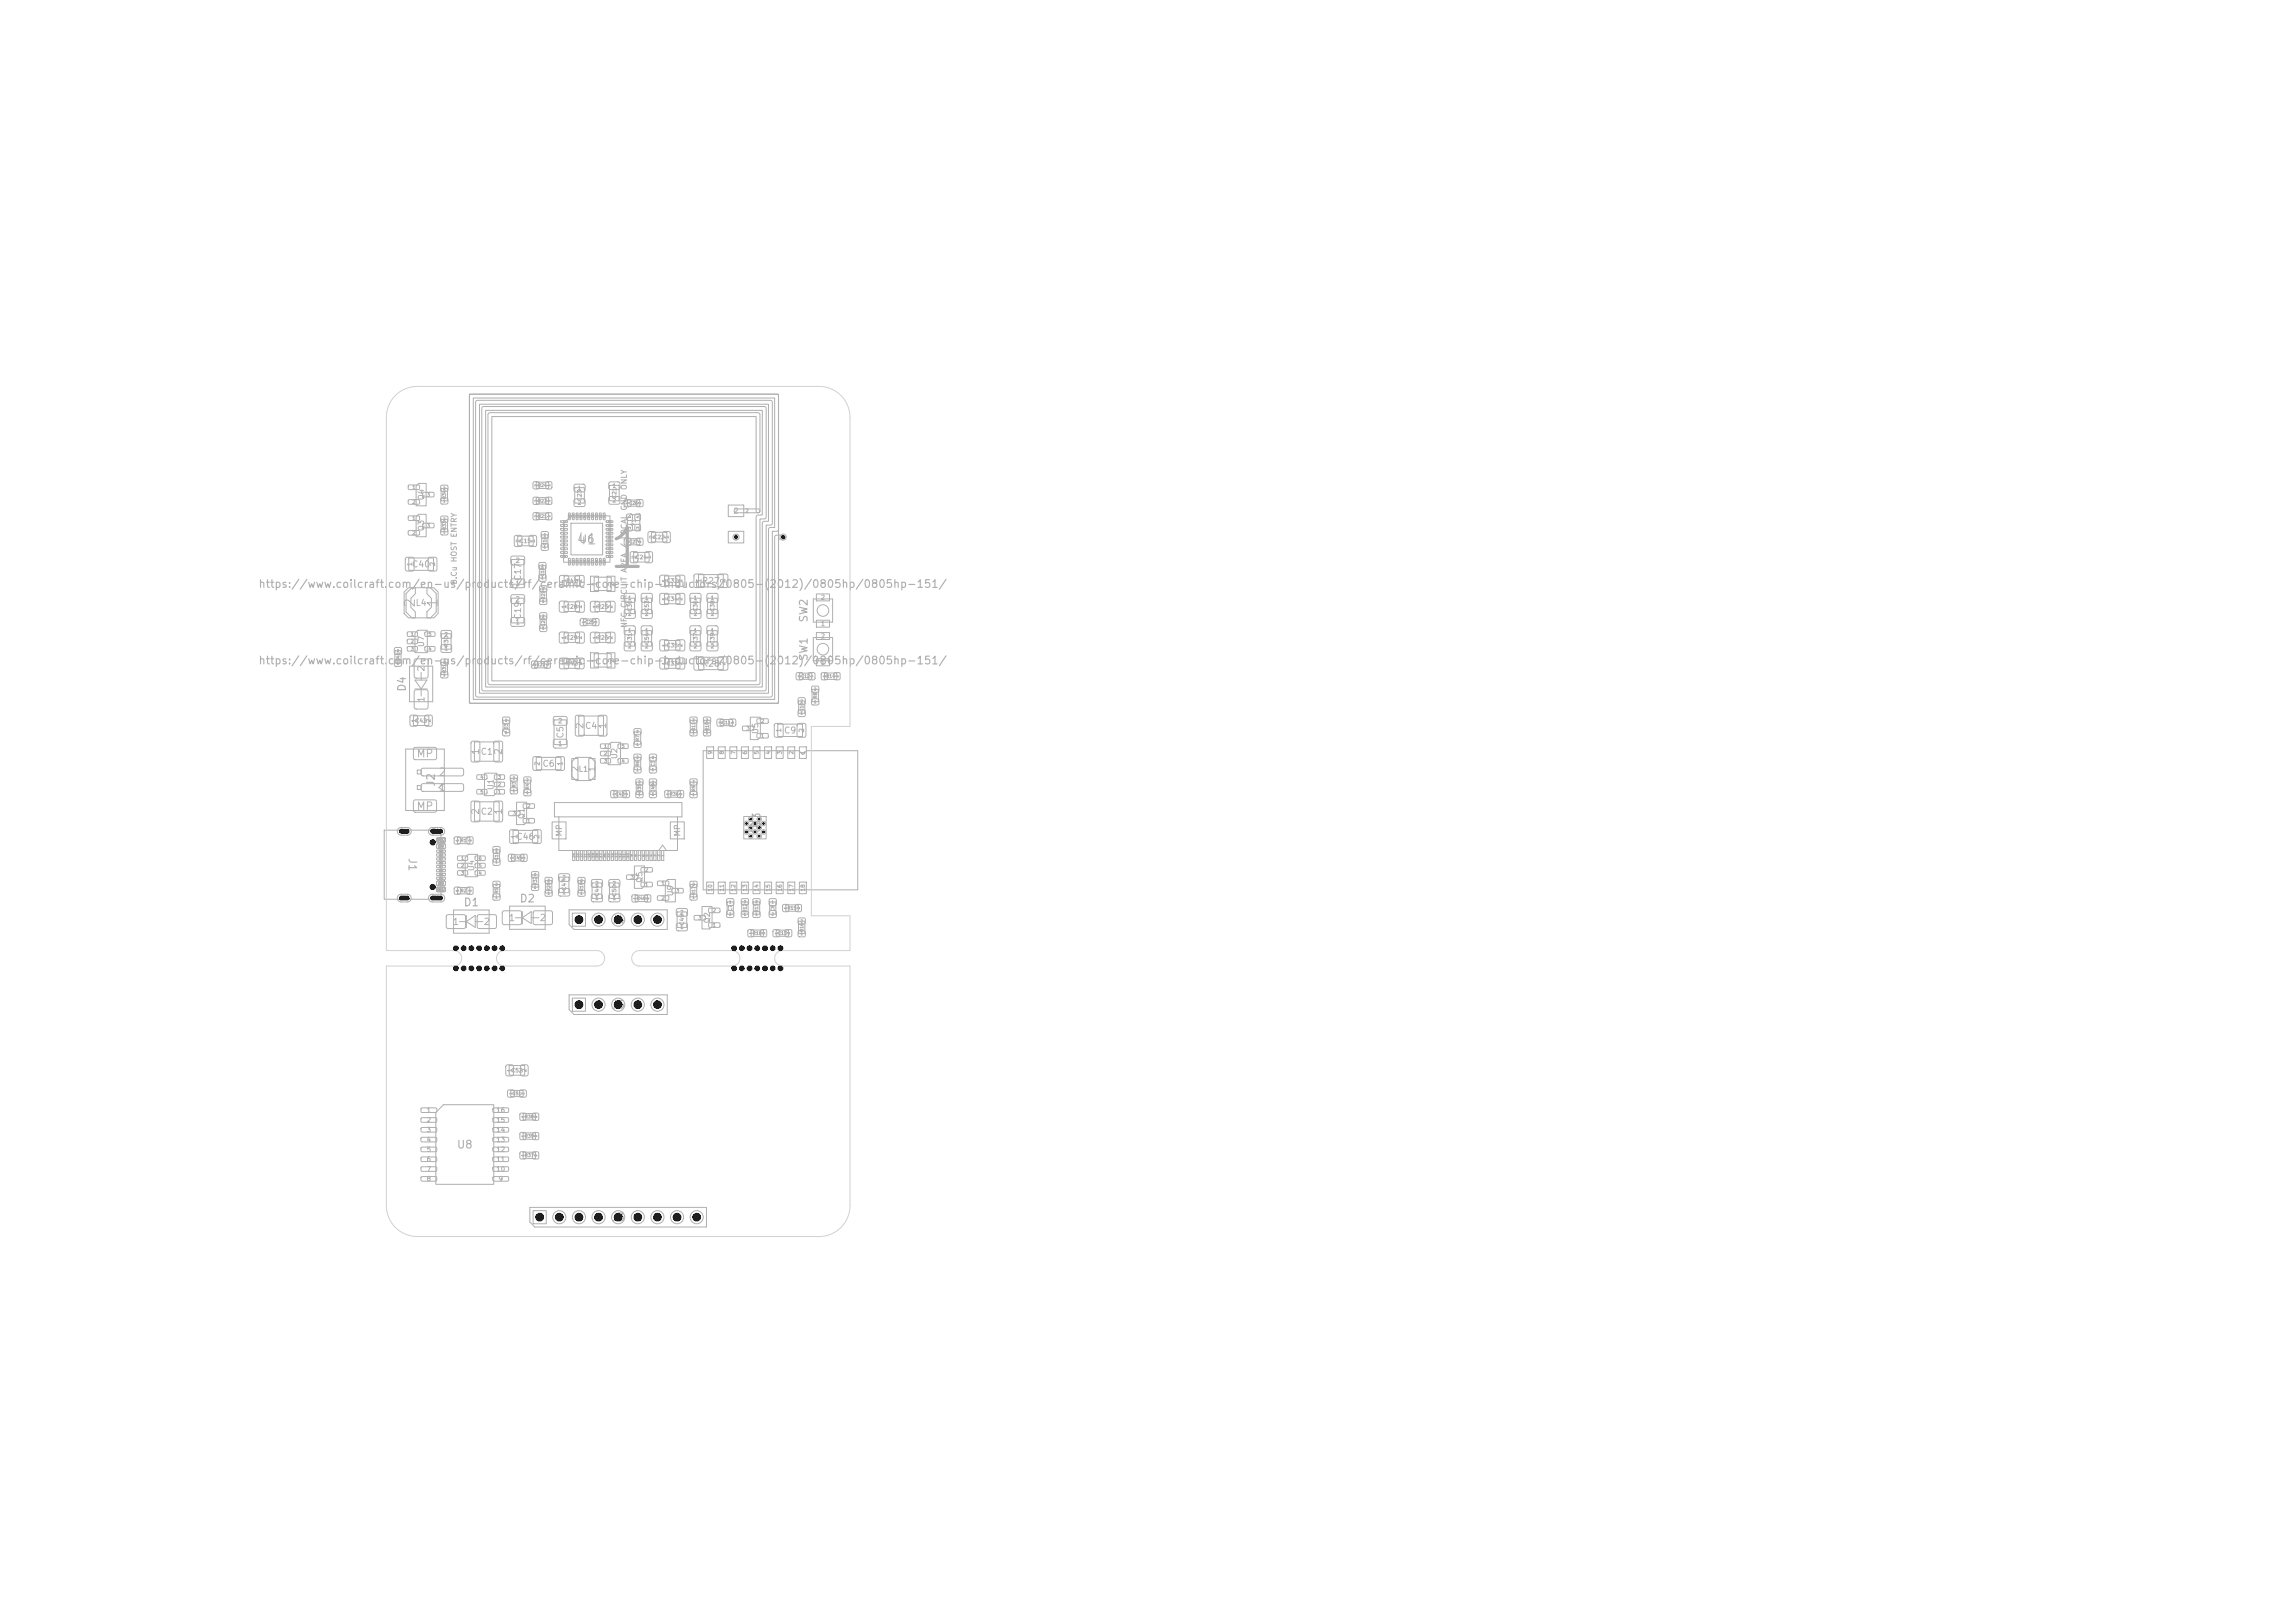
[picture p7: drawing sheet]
<svg xmlns="http://www.w3.org/2000/svg" width="297mm" height="210mm" viewBox="0 0 297 210" stroke-linecap="round" stroke-linejoin="round" font-family="sans-serif">
<defs><g id="words">
<text font-size="5" fill="#afafaf" x="78.3" y="74.8">1</text>
<text font-size="1.4" fill="#afafaf" x="74.5" y="70.8">41</text>
<g font-size="1.3" fill="#afafaf">
<text x="54" y="78.7" transform="rotate(-90 54 78.7)">2</text>
<text x="57" y="78.7" transform="rotate(-90 57 78.7)">1</text>
</g>
<g font-size="1" fill="#afafaf">
<text x="74.8" y="70.5">U6</text>
<text x="33.4" y="76.3">https://www.coilcraft.com/en-us/products/rf/ceramic-core-chip-inductors/0805-(2012)/0805hp/0805hp-151/</text>
<text x="104.8" y="80.6" transform="rotate(-90 104.8 80.6)">SW2</text>
<text x="33.4" y="86.2">https://www.coilcraft.com/en-us/products/rf/ceramic-core-chip-inductors/0805-(2012)/0805hp/0805hp-151/</text>
<text x="52.8" y="89.6" transform="rotate(-90 52.8 89.6)">D4</text>
<text x="104.8" y="85.6" transform="rotate(-90 104.8 85.6)">SW1</text>
<text x="53.8" y="98.3">MP</text>
<text x="56.5" y="101.9" transform="rotate(-90 56.5 101.9)">J2</text>
<text x="56.7" y="100.7">2</text>
<text x="53.8" y="105.1">MP</text>
<text x="56.7" y="102.7">1</text>
<text x="98.7" y="107.2" transform="rotate(-90 98.7 107.2)">U3</text>
<text x="52.6" y="110.9" transform="rotate(90 52.6 110.9)">J1</text>
<text x="59.9" y="117.5">D1</text>
<text x="67.2" y="117">D2</text>
<text x="79" y="119.8">J4</text>
<text x="79" y="130.8">J5</text>
<text x="59" y="148.9">U8</text>
<text x="79" y="158.3">J3</text>
</g>
<g font-size=".9" fill="#afafaf">
<text x="75.7" y="94.4" transform="rotate(-90 75.7 94.4)">2</text>
<text x="78.7" y="94.4" transform="rotate(-90 78.7 94.4)">1</text>
<text x="62.2" y="97.8" transform="rotate(-90 62.2 97.8)">1</text>
<text x="65.2" y="97.8" transform="rotate(-90 65.2 97.8)">2</text>
<text x="62.2" y="105.5" transform="rotate(-90 62.2 105.5)">2</text>
<text x="65.2" y="105.5" transform="rotate(-90 65.2 105.5)">1</text>
</g>
<g font-size=".8" fill="#afafaf">
<text x="53.3" y="73.6">C40</text>
<text x="67.6" y="75.2" transform="rotate(-90 67.6 75.2)">C17</text>
<text x="90.8" y="75.8">R27</text>
<text x="53.7" y="78.6">L4</text>
<text x="67.6" y="80.2" transform="rotate(-90 67.6 80.2)">C19</text>
<text x="55.1" y="87" transform="rotate(-90 55.1 87)">2</text>
<text x="90.8" y="86.5">R28</text>
<text x="55.1" y="91" transform="rotate(-90 55.1 91)">1</text>
<text x="73.1" y="95.6" transform="rotate(-90 73.1 95.6)">C5</text>
<text x="75.6" y="94.5">C4</text>
<text x="101.4" y="95.1">C9</text>
<text x="62.1" y="97.9">C1</text>
<text x="70.1" y="99.4">C6</text>
<text x="75" y="100" transform="rotate(-90 75 100)">2</text>
<text x="77.2" y="100" transform="rotate(-90 77.2 100)">1</text>
<text x="62.1" y="105.6">C2</text>
<text x="66.8" y="108.9">C46</text>
<text x="58.5" y="119.9">1</text>
<text x="62.5" y="119.9">2</text>
<text x="65.8" y="119.4">1</text>
<text x="69.8" y="119.4">2</text>
</g>
<g font-size=".7" fill="#afafaf">
<text x="55" y="64.8" transform="rotate(-90 55 64.8)">Q4</text>
<text x="55" y="68.8" transform="rotate(-90 55 68.8)">Q3</text>
<text x="94.9" y="70">1</text>
<text x="94.9" y="66.6">2</text>
<text x="59.3" y="75.7" transform="rotate(-90 59.3 75.7)">B.Cu HOST ENTRY</text>
<text x="77.4" y="75.9" transform="rotate(-90 77.4 75.9)">1</text>
<text x="79.6" y="75.9" transform="rotate(-90 79.6 75.9)">2</text>
<text x="55" y="83.8" transform="rotate(-90 55 83.8)">U7</text>
<text x="81.3" y="81.3" transform="rotate(-90 81.3 81.3)">NFC CIRCUIT AREA / LOCAL GND ONLY</text>
<text x="77.4" y="85.8" transform="rotate(-90 77.4 85.8)">1</text>
<text x="79.6" y="85.8" transform="rotate(-90 79.6 85.8)">2</text>
<text x="98.3" y="95" transform="rotate(-90 98.3 95)">U5</text>
<text x="74.8" y="100">L1</text>
<text x="80" y="98.3" transform="rotate(-90 80 98.3)">U2</text>
<text x="64" y="102.3" transform="rotate(-90 64 102.3)">U1</text>
<text x="68" y="106" transform="rotate(-90 68 106)">Q1</text>
<text x="55.7" y="108.1">SH</text>
<text x="61.5" y="112.8" transform="rotate(-90 61.5 112.8)">U4</text>
<text x="72.9" y="108.3" transform="rotate(-90 72.9 108.3)">MP</text>
<text x="88.2" y="108.3" transform="rotate(-90 88.2 108.3)">MP</text>
<text x="55.7" y="116.7">SH</text>
<text x="83.3" y="114.3" transform="rotate(-90 83.3 114.3)">Q5</text>
<text x="87.3" y="116" transform="rotate(-90 87.3 116)">U9</text>
<text x="92" y="119.5" transform="rotate(-90 92 119.5)">Q2</text>
</g>
<g font-size=".6" fill="#afafaf">
<text x="53.5" y="73.3" transform="rotate(-90 53.5 73.3)">1</text>
<text x="56.4" y="73.3" transform="rotate(-90 56.4 73.3)">2</text>
<text x="66.7" y="75.9">1</text>
<text x="66.7" y="73">2</text>
<text x="66.7" y="78">2</text>
<text x="90.9" y="75.5" transform="rotate(-90 90.9 75.5)">1</text>
<text x="94" y="75.5" transform="rotate(-90 94 75.5)">2</text>
<text x="106.2" y="77.7">2</text>
<text x="66.7" y="80.9">1</text>
<text x="106.2" y="82.7">2</text>
<text x="106.2" y="81.1">1</text>
<text x="90.9" y="86.2" transform="rotate(-90 90.9 86.2)">1</text>
<text x="94" y="86.2" transform="rotate(-90 94 86.2)">2</text>
<text x="106.2" y="86.1">1</text>
<text x="72.2" y="93.7">2</text>
<text x="101.2" y="94.8" transform="rotate(-90 101.2 94.8)">1</text>
<text x="104.2" y="94.8" transform="rotate(-90 104.2 94.8)">2</text>
<text x="70" y="99.1" transform="rotate(-90 70 99.1)">2</text>
<text x="72.2" y="96.7">1</text>
<text x="72.9" y="99.1" transform="rotate(-90 72.9 99.1)">1</text>
<text x="51.7" y="108">SH</text>
<text x="67" y="108.6" transform="rotate(-90 67 108.6)">1</text>
<text x="69.9" y="108.6" transform="rotate(-90 69.9 108.6)">2</text>
<text x="51.7" y="116.7">SH</text>
<text x="74.6" y="119.4">1</text>
<text x="77.1" y="119.4">2</text>
<text x="79.7" y="119.4">3</text>
<text x="82.2" y="119.4">4</text>
<text x="84.8" y="119.4">5</text>
<text x="74.6" y="130.4">1</text>
<text x="77.1" y="130.4">2</text>
<text x="79.7" y="130.4">3</text>
<text x="82.2" y="130.4">4</text>
<text x="84.8" y="130.4">5</text>
<text x="55.2" y="144.1">1</text>
<text x="55.2" y="145.4">2</text>
<text x="55.2" y="146.6">3</text>
<text x="55.2" y="147.9">4</text>
<text x="55.2" y="149.2">5</text>
<text x="64.2" y="149.2">12</text>
<text x="64.2" y="147.9">13</text>
<text x="64.2" y="146.6">14</text>
<text x="64.2" y="145.4">15</text>
<text x="64.2" y="144.1">16</text>
<text x="55.2" y="150.5">6</text>
<text x="55.2" y="151.7">7</text>
<text x="55.2" y="153">8</text>
<text x="64.2" y="151.7">10</text>
<text x="64.2" y="150.5">11</text>
<text x="64.5" y="153">9</text>
<text x="69.5" y="157.9">1</text>
<text x="72.1" y="157.9">2</text>
<text x="74.6" y="157.9">3</text>
<text x="77.1" y="157.9">4</text>
<text x="79.7" y="157.9">5</text>
<text x="82.2" y="157.9">6</text>
<text x="84.8" y="157.9">7</text>
<text x="87.3" y="157.9">8</text>
<text x="89.8" y="157.9">9</text>
</g>
<g font-size=".5" fill="#afafaf">
<text x="53.3" y="63.4">1</text>
<text x="53.3" y="65.3">2</text>
<text x="55.2" y="64.4">3</text>
<text x="74.7" y="63.5">1</text>
<text x="74.7" y="65.4">2</text>
<text x="75.4" y="64.9" transform="rotate(-90 75.4 64.9)">C23</text>
<text x="79.2" y="63.2">1</text>
<text x="79.2" y="65.1">2</text>
<text x="79.9" y="64.6" transform="rotate(-90 79.9 64.6)">C21</text>
<text x="53.3" y="67.4">1</text>
<text x="53.3" y="69.3">2</text>
<text x="55.2" y="68.4">3</text>
<text x="67.2" y="70.4">C15</text>
<text x="67.4" y="70.3" transform="rotate(-90 67.4 70.3)">2</text>
<text x="69.3" y="70.3" transform="rotate(-90 69.3 70.3)">1</text>
<text x="82.4" y="68.1" transform="rotate(-90 82.4 68.1)">Y1</text>
<text x="84.5" y="69.9">C22</text>
<text x="84.7" y="69.8" transform="rotate(-90 84.7 69.8)">2</text>
<text x="86.6" y="69.8" transform="rotate(-90 86.6 69.8)">1</text>
<text x="96.4" y="66.5">2</text>
<text x="73.2" y="75.5">R41</text>
<text x="73.4" y="75.4" transform="rotate(-90 73.4 75.4)">1</text>
<text x="75.4" y="75.4" transform="rotate(-90 75.4 75.4)">2</text>
<text x="81.2" y="77.7">1</text>
<text x="82.2" y="72.5">C24</text>
<text x="82.4" y="72.4" transform="rotate(-90 82.4 72.4)">2</text>
<text x="83.4" y="77.7">1</text>
<text x="84.3" y="72.4" transform="rotate(-90 84.3 72.4)">1</text>
<text x="86.2" y="77.9">C34</text>
<text x="86.2" y="75.5">C32</text>
<text x="86.3" y="77.8" transform="rotate(-90 86.3 77.8)">1</text>
<text x="86.3" y="75.4" transform="rotate(-90 86.3 75.4)">1</text>
<text x="88.4" y="77.8" transform="rotate(-90 88.4 77.8)">2</text>
<text x="88.4" y="75.4" transform="rotate(-90 88.4 75.4)">2</text>
<text x="89.7" y="77.7">1</text>
<text x="91.9" y="77.7">1</text>
<text x="57.5" y="82.4">2</text>
<text x="58.1" y="83.8" transform="rotate(-90 58.1 83.8)">R30</text>
<text x="73.2" y="82.9">C29</text>
<text x="73.2" y="78.9">C28</text>
<text x="73.3" y="82.8" transform="rotate(-90 73.3 82.8)">1</text>
<text x="73.3" y="78.8" transform="rotate(-90 73.3 78.8)">1</text>
<text x="75.4" y="82.8" transform="rotate(-90 75.4 82.8)">2</text>
<text x="75.4" y="78.8" transform="rotate(-90 75.4 78.8)">2</text>
<text x="77.2" y="78.9">R25</text>
<text x="77.2" y="82.9">R26</text>
<text x="77.4" y="82.8" transform="rotate(-90 77.4 82.8)">1</text>
<text x="77.4" y="78.8" transform="rotate(-90 77.4 78.8)">1</text>
<text x="79.4" y="82.8" transform="rotate(-90 79.4 82.8)">2</text>
<text x="79.4" y="78.8" transform="rotate(-90 79.4 78.8)">2</text>
<text x="81.2" y="81.9">1</text>
<text x="81.2" y="79.8">2</text>
<text x="81.9" y="83.4" transform="rotate(-90 81.9 83.4)">C31</text>
<text x="81.9" y="79.2" transform="rotate(-90 81.9 79.2)">C30</text>
<text x="83.4" y="79.8">2</text>
<text x="83.4" y="81.9">1</text>
<text x="84.1" y="83.4" transform="rotate(-90 84.1 83.4)">C54</text>
<text x="84.1" y="79.2" transform="rotate(-90 84.1 79.2)">C53</text>
<text x="86.2" y="83.9">C35</text>
<text x="86.3" y="83.8" transform="rotate(-90 86.3 83.8)">1</text>
<text x="88.4" y="83.8" transform="rotate(-90 88.4 83.8)">2</text>
<text x="89.7" y="79.8">2</text>
<text x="89.7" y="81.9">1</text>
<text x="90.4" y="83.4" transform="rotate(-90 90.4 83.4)">C37</text>
<text x="90.4" y="79.2" transform="rotate(-90 90.4 79.2)">C36</text>
<text x="91.9" y="81.9">1</text>
<text x="91.9" y="79.8">2</text>
<text x="92.6" y="83.4" transform="rotate(-90 92.6 83.4)">C39</text>
<text x="92.6" y="79.2" transform="rotate(-90 92.6 79.2)">C38</text>
<text x="57.5" y="84.3">1</text>
<text x="73.2" y="86.2">R42</text>
<text x="73.4" y="86.1" transform="rotate(-90 73.4 86.1)">1</text>
<text x="75.4" y="86.1" transform="rotate(-90 75.4 86.1)">2</text>
<text x="81.2" y="84">2</text>
<text x="83.4" y="84">2</text>
<text x="86.2" y="86.2">C33</text>
<text x="86.3" y="86.1" transform="rotate(-90 86.3 86.1)">1</text>
<text x="88.4" y="86.1" transform="rotate(-90 88.4 86.1)">2</text>
<text x="89.7" y="84">2</text>
<text x="91.9" y="84">2</text>
<text x="53.7" y="93.6">C42</text>
<text x="53.9" y="93.5" transform="rotate(-90 53.9 93.5)">1</text>
<text x="55.8" y="93.5" transform="rotate(-90 55.8 93.5)">2</text>
<text x="96.5" y="94.6">3</text>
<text x="98.4" y="95.6">1</text>
<text x="98.4" y="93.7">2</text>
<text x="92.3" y="97.7" transform="rotate(-90 92.3 97.7)">9</text>
<text x="93.8" y="97.7" transform="rotate(-90 93.8 97.7)">8</text>
<text x="95.3" y="97.7" transform="rotate(-90 95.3 97.7)">7</text>
<text x="96.8" y="97.7" transform="rotate(-90 96.8 97.7)">6</text>
<text x="98.3" y="97.7" transform="rotate(-90 98.3 97.7)">5</text>
<text x="99.8" y="97.7" transform="rotate(-90 99.8 97.7)">4</text>
<text x="101.3" y="97.7" transform="rotate(-90 101.3 97.7)">3</text>
<text x="102.8" y="97.7" transform="rotate(-90 102.8 97.7)">2</text>
<text x="104.3" y="97.7" transform="rotate(-90 104.3 97.7)">1</text>
<text x="66.3" y="105.6">3</text>
<text x="68.2" y="106.6">1</text>
<text x="68.2" y="104.7">2</text>
<text x="72.7" y="113.9">2</text>
<text x="81.5" y="113.9">3</text>
<text x="83.4" y="112.9">2</text>
<text x="72.7" y="115.8">1</text>
<text x="73.4" y="115.3" transform="rotate(-90 73.4 115.3)">C47</text>
<text x="77" y="116.6">1</text>
<text x="77" y="114.7">2</text>
<text x="77.6" y="116" transform="rotate(-90 77.6 116)">C44</text>
<text x="79.2" y="116.6">1</text>
<text x="79.2" y="114.7">2</text>
<text x="79.9" y="116" transform="rotate(-90 79.9 116)">C50</text>
<text x="83.4" y="114.8">1</text>
<text x="85.5" y="114.7">1</text>
<text x="85.5" y="116.6">2</text>
<text x="87.4" y="115.6">3</text>
<text x="88" y="118.4">2</text>
<text x="88.6" y="119.8" transform="rotate(-90 88.6 119.8)">C49</text>
<text x="90.3" y="119.1">3</text>
<text x="92.2" y="118.2">2</text>
<text x="92.3" y="115.4" transform="rotate(-90 92.3 115.4)">10</text>
<text x="93.8" y="115.4" transform="rotate(-90 93.8 115.4)">11</text>
<text x="95.3" y="115.4" transform="rotate(-90 95.3 115.4)">12</text>
<text x="96.8" y="115.4" transform="rotate(-90 96.8 115.4)">13</text>
<text x="98.3" y="115.4" transform="rotate(-90 98.3 115.4)">14</text>
<text x="99.8" y="115.4" transform="rotate(-90 99.8 115.4)">15</text>
<text x="101.3" y="115.4" transform="rotate(-90 101.3 115.4)">16</text>
<text x="102.8" y="115.4" transform="rotate(-90 102.8 115.4)">17</text>
<text x="104.3" y="115.4" transform="rotate(-90 104.3 115.4)">18</text>
<text x="88" y="120.3">1</text>
<text x="92.2" y="120.1">1</text>
<text x="66.1" y="138.9">C52</text>
<text x="66.3" y="138.8" transform="rotate(-90 66.3 138.8)">1</text>
<text x="68.2" y="138.8" transform="rotate(-90 68.2 138.8)">2</text>
</g>
<g font-size=".4" fill="#afafaf">
<text x="57.8" y="64.6" transform="rotate(-90 57.8 64.6)">R34</text>
<text x="69.6" y="63.1">R24</text>
<text x="69.6" y="65.1">R23</text>
<text x="81.4" y="65.4">C26</text>
<text x="57.8" y="68.6" transform="rotate(-90 57.8 68.6)">R33</text>
<text x="69.6" y="67.1">R21</text>
<text x="70.8" y="70.6" transform="rotate(-90 70.8 70.6)">C16</text>
<text x="81.4" y="70.4">C27</text>
<text x="70.5" y="74.6" transform="rotate(-90 70.5 74.6)">C18</text>
<text x="70.6" y="77.6" transform="rotate(-90 70.6 77.6)">R29</text>
<text x="53.1" y="82.4">1</text>
<text x="53.1" y="83.3">2</text>
<text x="55.4" y="82.4">5</text>
<text x="70.6" y="81.1" transform="rotate(-90 70.6 81.1)">C20</text>
<text x="75.7" y="80.8">C25</text>
<text x="51.8" y="85.6" transform="rotate(-90 51.8 85.6)">C41</text>
<text x="53.1" y="84.3">3</text>
<text x="55.4" y="84.3">4</text>
<text x="57.8" y="87.1" transform="rotate(-90 57.8 87.1)">R31</text>
<text x="69.4" y="86.3">R22</text>
<text x="103.6" y="87.8">C12</text>
<text x="106.9" y="87.8">R14</text>
<text x="65.8" y="94.4" transform="rotate(-90 65.8 94.4)">D3</text>
<text x="82.8" y="95.9" transform="rotate(-90 82.8 95.9)">R7</text>
<text x="90.1" y="94.6" transform="rotate(-90 90.1 94.6)">R11</text>
<text x="91.8" y="94.6" transform="rotate(-90 91.8 94.6)">R10</text>
<text x="93.4" y="93.8">C11</text>
<text x="104.1" y="92.1" transform="rotate(-90 104.1 92.1)">C10</text>
<text x="105.8" y="90.4" transform="rotate(-90 105.8 90.4)">R8</text>
<text x="62.1" y="100.9">4</text>
<text x="64.4" y="101.8">2</text>
<text x="64.4" y="100.9">3</text>
<text x="66.8" y="101.9" transform="rotate(-90 66.8 101.9)">R3</text>
<text x="78.1" y="96.9">1</text>
<text x="78.1" y="97.8">2</text>
<text x="78.1" y="98.8">3</text>
<text x="80.4" y="98.8">4</text>
<text x="80.4" y="96.9">5</text>
<text x="82.8" y="99.2" transform="rotate(-90 82.8 99.2)">R6</text>
<text x="84.8" y="99.2" transform="rotate(-90 84.8 99.2)">C3</text>
<text x="62.1" y="102.8">5</text>
<text x="64.4" y="102.8">1</text>
<text x="68.6" y="102.2" transform="rotate(-90 68.6 102.2)">R4</text>
<text x="79.6" y="103.1">C43</text>
<text x="83.1" y="102.6" transform="rotate(-90 83.1 102.6)">R35</text>
<text x="84.8" y="102.6" transform="rotate(-90 84.8 102.6)">C48</text>
<text x="86.6" y="103.1">R36</text>
<text x="90.1" y="102.4" transform="rotate(-90 90.1 102.4)">R9</text>
<text x="56.5" y="109">B12</text>
<text x="56.7" y="109.8">B9</text>
<text x="56.7" y="109">A1</text>
<text x="56.7" y="109.8">A4</text>
<text x="59.6" y="109.1">R1</text>
<text x="59.6" y="111.4">1</text>
<text x="59.6" y="112.3">2</text>
<text x="59.6" y="113.3">3</text>
<text x="61.9" y="113.3">4</text>
<text x="61.9" y="112.3">5</text>
<text x="61.9" y="111.4">6</text>
<text x="64.6" y="111.4" transform="rotate(-90 64.6 111.4)">C14</text>
<text x="66.4" y="111.3">C45</text>
<text x="56.5" y="115.4">A12</text>
<text x="56.7" y="115.4">B1</text>
<text x="56.7" y="114.6">B4</text>
<text x="56.7" y="114.6">A9</text>
<text x="59.6" y="115.6">R2</text>
<text x="64.6" y="115.7" transform="rotate(-90 64.6 115.7)">R5</text>
<text x="69.6" y="114.6" transform="rotate(-90 69.6 114.6)">R32</text>
<text x="71.3" y="115.4" transform="rotate(-90 71.3 115.4)">R20</text>
<text x="75.6" y="115.4" transform="rotate(-90 75.6 115.4)">R19</text>
<text x="82.4" y="116.6">R40</text>
<text x="90.1" y="115.9" transform="rotate(-90 90.1 115.9)">R17</text>
<text x="94.8" y="117.9" transform="rotate(-90 94.8 117.9)">C7</text>
<text x="96.7" y="118.1" transform="rotate(-90 96.7 118.1)">R12</text>
<text x="98.2" y="118.1" transform="rotate(-90 98.2 118.1)">R13</text>
<text x="100.3" y="117.9" transform="rotate(-90 100.3 117.9)">C8</text>
<text x="101.9" y="117.8">R15</text>
<text x="97.4" y="121.1">R18</text>
<text x="100.6" y="121.1">C13</text>
<text x="104.1" y="120.6" transform="rotate(-90 104.1 120.6)">R16</text>
<text x="66.3" y="141.8">C51</text>
<text x="67.9" y="144.8">R38</text>
<text x="67.9" y="147.3">R39</text>
<text x="67.9" y="149.8">R37</text>
</g>
<g font-size=".3" fill="#afafaf">
<text x="57.3" y="65.1">1</text>
<text x="57.3" y="63.4">2</text>
<text x="69.6" y="65" transform="rotate(-90 69.6 65)">2</text>
<text x="69.6" y="63" transform="rotate(-90 69.6 63)">2</text>
<text x="71.3" y="65" transform="rotate(-90 71.3 65)">1</text>
<text x="71.3" y="63" transform="rotate(-90 71.3 63)">1</text>
<text x="81.5" y="65.3" transform="rotate(-90 81.5 65.3)">1</text>
<text x="83" y="65.3" transform="rotate(-90 83 65.3)">2</text>
<text x="57.3" y="69.1">1</text>
<text x="57.3" y="67.4">2</text>
<text x="69.6" y="67" transform="rotate(-90 69.6 67)">2</text>
<text x="70.3" y="71">1</text>
<text x="70.3" y="69.5">2</text>
<text x="71.3" y="67" transform="rotate(-90 71.3 67)">1</text>
<text x="72.9" y="67.7">1</text>
<text x="72.9" y="68.2">2</text>
<text x="72.9" y="68.7">3</text>
<text x="72.9" y="69.2">4</text>
<text x="72.9" y="69.7">5</text>
<text x="72.9" y="70.2">6</text>
<text x="72.9" y="70.7">7</text>
<text x="72.9" y="71.2">8</text>
<text x="72.9" y="71.7">9</text>
<text x="73.9" y="67.1" transform="rotate(-90 73.9 67.1)">40</text>
<text x="74.4" y="67.1" transform="rotate(-90 74.4 67.1)">39</text>
<text x="74.9" y="67.1" transform="rotate(-90 74.9 67.1)">38</text>
<text x="75.4" y="67.1" transform="rotate(-90 75.4 67.1)">37</text>
<text x="75.9" y="67.1" transform="rotate(-90 75.9 67.1)">36</text>
<text x="76.4" y="67.1" transform="rotate(-90 76.4 67.1)">35</text>
<text x="76.9" y="67.1" transform="rotate(-90 76.9 67.1)">34</text>
<text x="77.4" y="67.1" transform="rotate(-90 77.4 67.1)">33</text>
<text x="77.9" y="67.1" transform="rotate(-90 77.9 67.1)">32</text>
<text x="78.4" y="67.1" transform="rotate(-90 78.4 67.1)">31</text>
<text x="78.6" y="71.7">22</text>
<text x="78.6" y="71.2">23</text>
<text x="78.6" y="70.7">24</text>
<text x="78.6" y="70.2">25</text>
<text x="78.6" y="69.7">26</text>
<text x="78.6" y="69.2">27</text>
<text x="78.6" y="68.7">28</text>
<text x="78.6" y="68.2">29</text>
<text x="78.6" y="67.7">30</text>
<text x="81.5" y="70.3" transform="rotate(-90 81.5 70.3)">1</text>
<text x="81.7" y="68.4" transform="rotate(-90 81.7 68.4)">2</text>
<text x="81.7" y="67.1" transform="rotate(-90 81.7 67.1)">1</text>
<text x="82.7" y="68.4" transform="rotate(-90 82.7 68.4)">3</text>
<text x="82.7" y="67.1" transform="rotate(-90 82.7 67.1)">4</text>
<text x="83" y="70.3" transform="rotate(-90 83 70.3)">2</text>
<text x="101.2" y="69.7">1</text>
<text x="70" y="75">1</text>
<text x="70" y="73.5">2</text>
<text x="70.1" y="76.4">2</text>
<text x="72.7" y="72.2">10</text>
<text x="73.9" y="73" transform="rotate(-90 73.9 73)">11</text>
<text x="74.4" y="73" transform="rotate(-90 74.4 73)">12</text>
<text x="74.9" y="73" transform="rotate(-90 74.9 73)">13</text>
<text x="75.4" y="73" transform="rotate(-90 75.4 73)">14</text>
<text x="75.9" y="73" transform="rotate(-90 75.9 73)">15</text>
<text x="76.4" y="73" transform="rotate(-90 76.4 73)">16</text>
<text x="76.9" y="73" transform="rotate(-90 76.9 73)">17</text>
<text x="77.4" y="73" transform="rotate(-90 77.4 73)">18</text>
<text x="77.9" y="73" transform="rotate(-90 77.9 73)">19</text>
<text x="78.4" y="73" transform="rotate(-90 78.4 73)">20</text>
<text x="78.6" y="72.2">21</text>
<text x="70.1" y="78.1">1</text>
<text x="70.1" y="81.5">1</text>
<text x="70.1" y="80">2</text>
<text x="75.8" y="80.7" transform="rotate(-90 75.8 80.7)">1</text>
<text x="77.3" y="80.7" transform="rotate(-90 77.3 80.7)">2</text>
<text x="51.3" y="86">1</text>
<text x="51.3" y="84.5">2</text>
<text x="57.3" y="87.6">1</text>
<text x="57.3" y="85.9">2</text>
<text x="69.4" y="86.2" transform="rotate(-90 69.4 86.2)">2</text>
<text x="71.1" y="86.2" transform="rotate(-90 71.1 86.2)">1</text>
<text x="103.7" y="87.7" transform="rotate(-90 103.7 87.7)">2</text>
<text x="105.3" y="87.7" transform="rotate(-90 105.3 87.7)">1</text>
<text x="105.3" y="89.4">2</text>
<text x="106.9" y="87.7" transform="rotate(-90 106.9 87.7)">1</text>
<text x="108.6" y="87.7" transform="rotate(-90 108.6 87.7)">2</text>
<text x="65.3" y="95">1</text>
<text x="65.3" y="93.5">2</text>
<text x="82.3" y="94.9">2</text>
<text x="89.6" y="95.1">1</text>
<text x="89.6" y="93.4">2</text>
<text x="91.3" y="95.1">1</text>
<text x="91.3" y="93.4">2</text>
<text x="93.5" y="93.7" transform="rotate(-90 93.5 93.7)">2</text>
<text x="95" y="93.7" transform="rotate(-90 95 93.7)">1</text>
<text x="103.6" y="92.5">1</text>
<text x="103.6" y="91">2</text>
<text x="105.3" y="91.1">1</text>
<text x="66.3" y="100.9">2</text>
<text x="68.1" y="101.2">2</text>
<text x="82.3" y="99.9">1</text>
<text x="82.3" y="98.2">2</text>
<text x="82.3" y="96.6">1</text>
<text x="82.6" y="101.4">2</text>
<text x="84.3" y="101.5">2</text>
<text x="84.3" y="99.8">1</text>
<text x="84.3" y="98.3">2</text>
<text x="89.6" y="101.4">2</text>
<text x="66.3" y="102.6">1</text>
<text x="68.1" y="102.8">1</text>
<text x="79.7" y="102.9" transform="rotate(-90 79.7 102.9)">1</text>
<text x="81.3" y="102.9" transform="rotate(-90 81.3 102.9)">2</text>
<text x="82.6" y="103.1">1</text>
<text x="84.3" y="103">1</text>
<text x="86.7" y="102.9" transform="rotate(-90 86.7 102.9)">1</text>
<text x="88.3" y="102.9" transform="rotate(-90 88.3 102.9)">2</text>
<text x="89.6" y="103.1">1</text>
<text x="56.8" y="113.9">B5</text>
<text x="56.8" y="112.9">B6</text>
<text x="56.8" y="111.4">B7</text>
<text x="56.8" y="110.4">B8</text>
<text x="56.8" y="110.9">A5</text>
<text x="56.8" y="111.9">A6</text>
<text x="56.8" y="112.4">A7</text>
<text x="56.8" y="113.4">A8</text>
<text x="59.4" y="108.9" transform="rotate(-90 59.4 108.9)">1</text>
<text x="61.1" y="108.9" transform="rotate(-90 61.1 108.9)">2</text>
<text x="64.1" y="111.8">1</text>
<text x="64.1" y="110.2">2</text>
<text x="66.5" y="111.2" transform="rotate(-90 66.5 111.2)">1</text>
<text x="68" y="111.2" transform="rotate(-90 68 111.2)">2</text>
<text x="69.1" y="113.4">2</text>
<text x="74.5" y="111" transform="rotate(-90 74.5 111)">24</text>
<text x="75" y="111" transform="rotate(-90 75 111)">23</text>
<text x="75.5" y="111" transform="rotate(-90 75.5 111)">22</text>
<text x="76" y="111" transform="rotate(-90 76 111)">21</text>
<text x="76.5" y="111" transform="rotate(-90 76.5 111)">20</text>
<text x="77" y="111" transform="rotate(-90 77 111)">19</text>
<text x="77.5" y="111" transform="rotate(-90 77.5 111)">18</text>
<text x="78" y="111" transform="rotate(-90 78 111)">17</text>
<text x="78.5" y="111" transform="rotate(-90 78.5 111)">16</text>
<text x="79" y="111" transform="rotate(-90 79 111)">15</text>
<text x="79.5" y="111" transform="rotate(-90 79.5 111)">14</text>
<text x="80" y="111" transform="rotate(-90 80 111)">13</text>
<text x="80.5" y="111" transform="rotate(-90 80.5 111)">12</text>
<text x="81" y="111" transform="rotate(-90 81 111)">11</text>
<text x="81.5" y="111" transform="rotate(-90 81.5 111)">10</text>
<text x="82" y="110.9" transform="rotate(-90 82 110.9)">9</text>
<text x="82.5" y="110.9" transform="rotate(-90 82.5 110.9)">8</text>
<text x="83" y="110.9" transform="rotate(-90 83 110.9)">7</text>
<text x="83.5" y="110.9" transform="rotate(-90 83.5 110.9)">6</text>
<text x="84" y="110.9" transform="rotate(-90 84 110.9)">5</text>
<text x="84.5" y="110.9" transform="rotate(-90 84.5 110.9)">4</text>
<text x="85" y="110.9" transform="rotate(-90 85 110.9)">3</text>
<text x="85.5" y="110.9" transform="rotate(-90 85.5 110.9)">2</text>
<text x="86" y="110.9" transform="rotate(-90 86 110.9)">1</text>
<text x="59.4" y="115.4" transform="rotate(-90 59.4 115.4)">1</text>
<text x="61.1" y="115.4" transform="rotate(-90 61.1 115.4)">2</text>
<text x="64.1" y="116.3">1</text>
<text x="64.1" y="114.7">2</text>
<text x="69.1" y="115.1">1</text>
<text x="70.8" y="115.8">1</text>
<text x="70.8" y="114.2">2</text>
<text x="75.1" y="115.8">1</text>
<text x="75.1" y="114.2">2</text>
<text x="82.4" y="116.4" transform="rotate(-90 82.4 116.4)">1</text>
<text x="84.1" y="116.4" transform="rotate(-90 84.1 116.4)">2</text>
<text x="89.6" y="116.3">1</text>
<text x="89.6" y="114.7">2</text>
<text x="94.3" y="117">1</text>
<text x="94.3" y="118.5">2</text>
<text x="96.2" y="118.6">1</text>
<text x="96.2" y="116.9">2</text>
<text x="97.7" y="118.6">1</text>
<text x="97.7" y="116.9">2</text>
<text x="99.8" y="117">1</text>
<text x="99.8" y="118.5">2</text>
<text x="101.9" y="117.7" transform="rotate(-90 101.9 117.7)">1</text>
<text x="103.6" y="117.7" transform="rotate(-90 103.6 117.7)">2</text>
<text x="103.6" y="119.4">2</text>
<text x="97.4" y="120.9" transform="rotate(-90 97.4 120.9)">1</text>
<text x="99.1" y="120.9" transform="rotate(-90 99.1 120.9)">2</text>
<text x="100.7" y="120.9" transform="rotate(-90 100.7 120.9)">1</text>
<text x="102.3" y="120.9" transform="rotate(-90 102.3 120.9)">2</text>
<text x="103.6" y="121.1">1</text>
<text x="66.4" y="141.7" transform="rotate(-90 66.4 141.7)">1</text>
<text x="67.9" y="141.7" transform="rotate(-90 67.9 141.7)">2</text>
<text x="67.9" y="149.7" transform="rotate(-90 67.9 149.7)">1</text>
<text x="67.9" y="147.2" transform="rotate(-90 67.9 147.2)">1</text>
<text x="67.9" y="144.7" transform="rotate(-90 67.9 144.7)">1</text>
<text x="69.6" y="149.7" transform="rotate(-90 69.6 149.7)">2</text>
<text x="69.6" y="147.2" transform="rotate(-90 69.6 147.2)">2</text>
<text x="69.6" y="144.7" transform="rotate(-90 69.6 144.7)">2</text>
</g>
<g font-size=".2" fill="#afafaf">
<text x="96.4" y="106.7">19</text>
<text x="96.4" y="107.8">19</text>
<text x="96.9" y="106.2">19</text>
<text x="96.9" y="107.3">19</text>
<text x="97.5" y="106.7">19</text>
<text x="97.5" y="107.8">19</text>
<text x="98" y="106.2">19</text>
<text x="98" y="107.3">19</text>
<text x="98.6" y="106.7">19</text>
<text x="98.6" y="107.8">19</text>
<text x="96.9" y="108.4">19</text>
<text x="98" y="108.4">19</text>
</g>
</g></defs>
<g fill="none" stroke="#afafaf" stroke-width=".13">
<path d="M60.7 51h40.1v40h-40.1zM60.8 51.1l.2-.1h39.5h.1l.2 .3v17.2l-.3 .2h-.5v21.3l-.2 .2h-38l-.2-.2v-38l.1-.2h38l.2 .1 .1 .1v15.7l-.3 .2-.6 .1v21.1l-.1 .3h-36.4l-.3-.3v-36.2l.2-.3h36.4h.1l.1 .3v14l-.2 .2h-.5v21.3l-.2 .2h-34.8l-.3-.2v-34.8l.2-.2h34.8l.3 .2v12.5a.25 .25 0 0 1-.3 .3 .25 .25 0 0 1-.3-.3v-12.2h-34.1v34.2h34.1v-21.2l.3-.2h.6v-13.6h-35.8v35.8h35.8v-21.2l.2-.2 .5-.1v-15.1h-37.4v37.4h37.4v-21.2l.3-.2h.5v-16.8h-38.9v39h38.9v-21l.3-.2h.9a.25 .25 0 0 1 .2 .2 .25 .25 0 0 1-.2 .2h-.6v21l-.2 .3h-39.7l-.2-.3zM52.3 76.6l.6-.5h.8v.7l-.5 .6v1.2l.5 .6v.7h-.8l-.6-.5zM52.5 72.2l.8-.1 .3 .2v1.4l-.2 .2h-.7l-.2-.2-.1-1.3zM52.5 76.8l.8-.7h2.4l.8 .7v2.4l-.8 .8h-2.4l-.8-.8zM52.9 66.8h1.3l.1 .1v.4h-.1h-1.3l-.1-.1zM52.9 68.7h1.3l.1 .1v.4l-.1 .1-1.3-.1-.1-.1zM52.9 62.8h1.3l.1 .1v.4h-.1h-1.3l-.1-.1zM52.9 64.7h1.3l.1 .1v.4l-.1 .1-1.3-.1-.1-.1zM52.9 72.2h3.2v1.6h-3.2zM54.2 66.6h1v2.8h-1.3v-2.5zM54.2 62.6h1v2.8h-1.3v-2.5z"/>
<path d="M54.7 67.7h1.4l.1 .2v.3l-.2 .1h-1.2l-.1-.2zM54.7 63.7h1.4l.1 .2v.3l-.2 .1h-1.2l-.1-.2zM55.3 76.1h.8l.6 .5v2.8l-.6 .5h-.8v-.7l.5-.6v-1.2l-.5-.6zM55.5 72.2l.8-.1 .2 .2 .1 1.4-.2 .2h-.8l-.2-.2v-1.3zM57.1 68.5h.8v.7h-.8zM57.1 66.8h.8v.7h-.8zM57.1 64.5h.8v.7h-.8zM57.1 62.8h.8v.7h-.8zM57.1 67.2h.8v1.6h-.8zM57.1 63.2h.8v1.6h-.8zM66.2 75l.1-.1h1.4l.2 .2v.8l-.2 .1h-1.4l-.2-.2zM66.2 72h.1h1.4l.2 .2v.7l-.2 .2h-1.4l-.2-.2z"/>
<path d="M66.2 80l.1-.1h1.4l.2 .2v.8l-.2 .1h-1.4l-.2-.2zM66.2 77h.1h1.4l.2 .2v.7l-.2 .2h-1.4l-.2-.3zM66.2 72.4h1.6v3.2h-1.6zM66.2 77.4h1.6v3.2h-1.6zM66.6 69.3h.7l.2 .1 .1 1.1-.2 .2h-.6l-.2-.1v-1.1zM67 69.4h2v1.2h-2zM68.5 69.3h.7l.2 .1v1.1l-.1 .2h-.6l-.2-.1-.1-1.1zM69 66.4h.7v.8h-.7zM69 62.4h.7v.8h-.7zM69 64.4h.7v.8h-.7zM69.4 66.4h1.6v.8h-1.6zM69.4 62.4h1.6v.8h-1.6z"/>
<path d="M69.4 64.4h1.6v.8h-1.6zM69.8 74.4l.2-.1 .6 .1 .1 .2-.1 .6h-.2h-.6l-.1-.2zM69.8 72.8h.2h.6l.1 .2-.1 .6-.2 .1-.6-.1-.1-.2zM69.8 73.2h.8v1.6h-.8zM69.9 77.5h.8v.7h-.8zM69.9 75.8h.8v.7h-.8zM69.9 76.2h.8v1.6h-.8zM69.9 79.3h.1h.7l.1 .2-.1 .6-.1 .1-.7-.1-.1-.1zM69.9 79.7h.8v1.6h-.8zM70.1 70.4l.2-.1 .6 .1 .1 .2-.1 .6h-.2h-.6l-.1-.2zM70.1 68.8h.2h.6l.1 .2-.1 .6-.2 .1-.6-.1-.1-.2zM70.1 69.2h.8v1.6h-.8z"/>
<path d="M70.7 66.4h.7v.8h-.7zM70.7 62.4h.7v.8h-.7zM70.7 64.4h.7v.8h-.7zM72.4 77.8h.2h.9l.1 .2-.1 1.2h-.2h-.9v-.2zM72.5 74.5l.2-.1 .8 .1 .1 .2-.1 1.1h-.1h-.9l-.1-.2zM72.6 67.4h.8v.2h-.8zM72.6 67.9h.8v.2h-.8zM72.6 68.4h.8v.2h-.8zM72.6 68.9h.8v.2h-.8zM72.6 69.4h.8v.2h-.8zM72.6 69.9h.8v.2h-.8zM72.6 70.4h.8v.2h-.8z"/>
<path d="M72.6 70.9h.8v.2h-.8zM72.6 71.4h.8v.2h-.8zM72.6 71.9h.8v.2h-.8zM72.9 67.7l1-1h5v6h-6zM73 74.5h2v1.3h-2zM73 77.9h2v1.2h-2zM73.6 72.3h.2v.8h-.2zM73.6 66.4h.2v.8h-.2zM73.9 67.7h4.1v4.1h-4.1zM74.1 72.3h.2v.8h-.2zM74.1 66.4h.2v.8h-.2zM74.3 62.7h.2h1.1l.1 .2v.6l-.2 .2-1.1-.1-.1-.2z"/>
<path d="M74.3 64.6h.2h1.1l.1 .2v.6l-.2 .2-1.1-.1-.1-.2zM74.4 63.1h1.2v2h-1.2zM74.5 74.5l.2-.1 .8 .1 .1 .2-.1 1.1h-.1h-.9l-.1-.2zM74.5 77.8h.2h.9v.2v1.2h-.2h-.9l-.1-.2zM74.6 72.3h.2v.8h-.2zM74.6 66.4h.2v.8h-.2zM75.1 72.3h.2v.8h-.2zM75.1 66.4h.2v.8h-.2zM75.6 72.3h.2v.8h-.2zM75.6 66.4h.2v.8h-.2zM76.1 72.3h.2v.8h-.2zM76.1 66.4h.2v.8h-.2z"/>
<path d="M76.4 74.6h1v1.9h-1zM76.5 77.9l.2-.1 .8 .1 .1 .1-.1 1.1-.1 .1-.9-.1-.1-.1zM76.6 72.3h.2v.8h-.2zM76.6 66.4h.2v.8h-.2zM76.9 74.7h2.2v1.7h-2.2zM77 77.9h2v1.2h-2zM77.1 72.3h.2v.8h-.2zM77.1 66.4h.2v.8h-.2zM77.6 72.3h.2v.8h-.2zM77.6 66.4h.2v.8h-.2zM78.1 72.3h.2v.8h-.2zM78.1 66.4h.2v.8h-.2z"/>
<path d="M78.5 71.9h.8v.2h-.8zM78.5 71.4h.8v.2h-.8zM78.5 70.9h.8v.2h-.8zM78.5 70.4h.8v.2h-.8zM78.5 69.9h.8v.2h-.8zM78.5 69.4h.8v.2h-.8zM78.5 68.9h.8v.2h-.8zM78.5 68.4h.8v.2h-.8zM78.5 67.9h.8v.2h-.8zM78.5 67.4h.8v.2h-.8zM78.5 77.9l.2-.1 .8 .1 .1 .1-.1 1.1-.1 .1-.9-.1-.1-.1zM78.6 74.6h1v1.9h-1z"/>
<path d="M78.8 62.4l.2-.1 1.1 .1 .1 .2v.6l-.2 .1h-1.1l-.1-.2zM78.8 64.3h.2h1.1l.1 .2v.6l-.2 .2-1.1-.1-.1-.2zM78.9 62.8h1.2v2h-1.2zM80.8 64.7l.2-.1 .6 .1 .1 .2-.1 .6-.2 .1-.6-.1v-.2zM80.8 69.7l.2-.1 .6 .1 .1 .2-.1 .6-.2 .1-.6-.1v-.1zM80.8 76.8h.2h1.2v.2v.9l-.2 .1-1.2-.1v-.2zM80.8 78.9l.2-.1 1.2 .1v.2v.9h-.2h-1.2v-.2zM80.9 77.4h1.2v2h-1.2zM81.2 66.6h.6v.7h-.6zM81.2 67.9h.6v.7h-.6zM81.2 64.7h1.6v.8h-1.6zM81.2 69.7h1.6v.8h-1.6z"/>
<path d="M81.2 67l.4-.4h1.2v2h-1.6zM81.6 71.4h.7l.2 .1v1.1l-.1 .2h-.6l-.2-.1v-1.1zM82 71.5h2v1.2h-2zM82.2 67.9h.6v.7h-.6zM82.2 66.6h.6v.7h-.6zM82.4 64.7l.1-.1 .7 .1v.2v.6l-.2 .1-.6-.1-.1-.2zM82.4 69.7l.1-.1 .7 .1v.2v.6l-.2 .1-.6-.1-.1-.1zM83 76.8h.2h1.2v.2v.9l-.2 .1-1.2-.1v-.2zM83 78.9l.2-.1 1.2 .1v.2v.9h-.2h-1.2v-.2zM83.1 77.4h1.2v2h-1.2zM83.5 71.4h.7l.2 .1v1.1l-.1 .2h-.6l-.2-.1-.1-1.1zM83.9 68.8h.7l.2 .1v1.1l-.1 .2h-.6l-.2-.1-.1-1.1z"/>
<path d="M84.3 68.9h2v1.2h-2zM85.4 76.8h.2h.9v.2v1.2h-.2h-.9v-.2zM85.4 74.5l.2-.1 .9 .1v.2v1.1l-.2 .1-.9-.1v-.2zM85.8 68.8h.7l.2 .1v1.1l-.1 .2h-.6l-.2-.1-.1-1.1zM86 76.9h2v1.2h-2zM86 74.5h2v1.3h-2zM87.5 76.8h.2h.9v.2v1.2h-.2h-.9l-.1-.2zM87.5 74.5l.2-.1 .9 .1v.2v1.1l-.2 .1-.9-.1-.1-.2zM89.3 76.8h.2h1.2v.2v.9l-.2 .1-1.2-.1v-.2zM89.3 78.9l.2-.1 1.2 .1v.2v.9h-.2h-1.2v-.2zM89.4 77.4h1.2v2h-1.2zM89.9 74.3h.2h.9l.1 .2-.1 1.5h-.2h-.9l-.1-.2z"/>
<path d="M90.4 74.4h3.2v1.6h-3.2zM91.5 76.8h.2h1.2v.2v.9l-.2 .1-1.2-.1v-.2zM91.5 78.9l.2-.1 1.2 .1v.2v.9h-.2h-1.2v-.2zM91.6 77.4h1.2v2h-1.2zM93 74.3h.1h1l.1 .2-.1 1.5h-.1h-1l-.1-.2zM94.3 68.7h1.9v1.6h-1.9zM94.3 65.3h1.9v1.6h-1.9zM95 66l.2-.1h2.9a.25 .25 0 0 1 .3 .2 .25 .25 0 0 1-.3 .2h-2.9l-.2-.2zM105.2 77.5h2.6v3h-2.6zM105.7 76.8h1.7v.9h-1.7zM51.1 85.4l.2-.1 .6 .1 .1 .2-.1 .6h-.2h-.6l-.1-.2zM51.1 83.8h.2h.6l.1 .2-.1 .6-.2 .1-.6-.1-.1-.2z"/>
<path d="M51.1 84.2h.8v1.6h-.8zM52.5 96.9h5v8h-5zM52.7 81.8h1.2l.1 .1v.4l-.1 .1-1.1-.1-.1-.1zM52.7 82.7h1.2l.1 .1v.4l-.1 .1h-1.1l-.1-.2zM52.7 83.7h1.2l.1 .1v.4l-.1 .1-1.1-.1-.1-.1zM53 86.2h3v4.6h-3zM53.1 92.6l.7-.1 .2 .2v1l-.1 .3h-.6l-.2-.2-.1-1zM53.5 92.6h2v1.3h-2zM53.6 96.8l.1-.1h2.6l.2 .3v1.1l-.2 .2h-2.6l-.2-.2zM53.7 89.3h.2h1.4l.1 .2v2l-.1 .2h-.1h-1.5l-.1-.2v-2zM53.7 85.3h.2h1.4l.1 .2v2l-.1 .2h-.1h-1.5l-.1-.2v-2zM53.7 89.1h1.6"/>
<path d="M53.7 88h1.6l-.8 1.1zM54 99.7h.5v.4h-.5zM54.1 81.6h1.2v2.8h-1.6v-2.4zM54.5 87v1M54.5 89.1v1M54.6 99.5l.1-.1h5l.3 .2v.5l-.1 .2-.2 .1h-5l-.1-.1-.1-.2zM55 83.7h1.2l.1 .1v.4l-.1 .1-1.1-.1-.1-.1zM55 81.8h1.2l.1 .1v.4l-.1 .1-1.1-.1-.1-.1zM55 92.6l.7-.1 .2 .2 .1 1-.2 .3h-.6l-.2-.2v-1zM57.1 87h.8v.7h-.8zM57.1 85.3h.8v.7h-.8zM57.1 85.7h.8v1.6h-.8z"/>
<path d="M57.1 83.5l.2-.1h1l.1 .3v.6l-.2 .1h-1l-.2-.2zM57.1 81.6h.2h1l.1 .2v.6l-.2 .2h-1l-.2-.2zM57.1 82h1.3v2h-1.3zM61 96l.9-.1 .2 .2v2.3l-.2 .2h-.7l-.2-.2v-2.3zM61.4 96h3.2v2.5h-3.2zM64 96l.8-.1 .2 .2v2.3l-.1 .2h-.8l-.2-.2v-2.3zM65.1 94.4h.8v.8h-.8zM65.1 92.8h.8v.8h-.8zM65.1 93.2h.8v1.6h-.5l-.3-.3zM68.8 85.6h.7v.8h-.7zM69 98l.8-.1 .3 .2v1.3l-.2 .3h-.7l-.2-.2v-1.4zM69.2 85.6h1.6v.8h-1.6z"/>
<path d="M69.4 98h3.2v1.6h-3.2zM69.9 80.9l.1-.1 .7 .1 .1 .1-.1 .7h-.1h-.7l-.1-.2zM70.5 85.6h.7v.8h-.7zM71.7 95.7h.1h1.4l.2 .2v.7l-.3 .2h-1.3l-.2-.3zM71.7 92.8l.1-.1h1.4l.2 .3v.7l-.3 .1h-1.3l-.2-.2zM71.7 93.1h1.6v3.3h-1.6zM72 98l.8-.1 .2 .2v1.3l-.1 .3h-.8l-.2-.2v-1.4zM72.4 81.8h.2h.9l.1 .2-.1 1.2h-.2h-.9v-.2zM72.5 85.2l.2-.1 .8 .1 .1 .2-.1 1.1-.1 .1-.9-.1-.1-.2zM73 81.9h2v1.2h-2zM73 85.2h2v1.3h-2zM74 98.6l.6-.6h1.9l.5 .6v1.9l-.5 .5h-1.9l-.6-.5z"/>
<path d="M74 98.1h.8v2.7h-.8zM74.5 85.2l.2-.1 .8 .1 .1 .2-.1 1.1-.1 .1-.9-.1-.1-.2zM74.5 81.8h.2h.9v.2v1.2h-.2h-.9l-.1-.2zM74.5 92.6l.9-.1 .2 .2v2.3l-.2 .2-.7 .1-.2-.2-.1-2.3zM74.9 92.7h3.2v2.4h-3.2zM75.1 80.1l.2-.1 .6 .1 .1 .2-.1 .6-.2 .1-.6-.1v-.2zM75.5 80.1h1.6v.8h-1.6zM76.2 98.1h.8v2.7h-.8zM76.4 84.5h1v1.9h-1zM76.5 81.9l.2-.1 .8 .1 .1 .1-.1 1.1-.1 .1-.9-.1-.1-.1zM76.7 80.1l.1-.1 .7 .1v.2v.6l-.2 .1-.6-.1-.1-.2zM76.9 84.6h2.2v1.7h-2.2z"/>
<path d="M77 81.9h2v1.2h-2zM77.5 92.6l.8-.1 .2 .2 .1 2.3-.2 .2-.7 .1-.3-.2v-2.3zM77.7 96.3h1.2l.1 .1v.4h-.1h-1.1l-.1-.1zM77.7 97.2h1.2l.1 .2v.3l-.1 .1h-1.1l-.1-.1zM77.7 98.2h1.2l.1 .1v.4l-.1 .1-1.1-.1-.1-.1zM78.5 81.9l.2-.1 .8 .1 .1 .1-.1 1.1-.1 .1-.9-.1-.1-.1zM78.6 84.5h1v1.9h-1zM78.7 96.4l.4-.3h1.2v2.9h-1.6zM80 98.2h1.2l.1 .1v.4l-.2 .1-1-.1-.1-.1zM80 96.3h1.2l.1 .1v.4h-.2h-1l-.1-.1zM80.8 81h.2h1.2v.2v.9h-.2h-1.2v-.2zM80.8 83.1h.2h1.2v.2v.9h-.2h-1.2v-.2z"/>
<path d="M80.9 81.6h1.2v2h-1.2zM82.1 99.3h.8v.7h-.8zM82.1 97.6h.8v.7h-.8zM82.1 96h.8v.7h-.8zM82.1 94.3h.8v.7h-.8zM82.1 98h.8v1.6h-.8zM82.1 94.7h.8v1.6h-.8zM83 81h.2h1.2v.2v.9h-.2h-1.2v-.2zM83 83.1h.2h1.2v.2v.9h-.2h-1.2v-.2zM83.1 81.6h1.2v2h-1.2zM84.1 99.2l.2-.1 .6 .1 .1 .2-.1 .6h-.2h-.6l-.1-.2zM84.1 97.6h.2h.6l.1 .2-.1 .6-.2 .1-.6-.1-.1-.1z"/>
<path d="M84.1 98h.8v1.6h-.8zM85.4 82.8h.2h.9v.2v1.2h-.2h-.9v-.2zM85.4 85.2l.2-.1 .9 .1v.2v1.1l-.2 .1-.9-.1v-.2zM86 82.9h2v1.2h-2zM86 85.2h2v1.3h-2zM87.5 82.8h.2h.9v.2v1.2h-.2h-.9l-.1-.2zM87.5 85.2l.2-.1 .9 .1v.2v1.1l-.2 .1-.9-.1-.1-.2zM89.3 94.5h.9v.7h-.9zM89.3 92.8h.9v.7h-.9zM89.3 93.2h.9v1.6h-.9zM89.3 81h.2h1.2v.2v.9h-.2h-1.2v-.2zM89.3 83.1h.2h1.2v.2v.9h-.2h-1.2v-.2z"/>
<path d="M89.4 81.6h1.2v2h-1.2zM89.9 85h.2h.9l.1 .2-.1 1.5h-.2h-.9l-.1-.2zM90.4 85.1h3.2v1.6h-3.2zM91 97.1h12.4l.5 .5 .5-.5h6.6v18h-20zM91.1 94.5h.8v.7h-.8zM91.1 92.8h.8v.7h-.8zM91.1 93.2h.8v1.6h-.8zM91.4 96.6h1v1.5h-1zM91.5 81h.2h1.2v.2v.9h-.2h-1.2v-.2zM91.5 83.1h.2h1.2v.2v.9h-.2h-1.2v-.2zM91.6 81.6h1.2v2h-1.2zM92.8 93.1l.2-.1 .6 .1 .1 .2-.1 .6-.2 .1-.6-.1v-.2z"/>
<path d="M93 96.6h.8v1.5h-.8zM93 85h.1h1l.1 .2-.1 1.5h-.1h-1l-.1-.2zM93.2 93.1h1.6v.8h-1.6zM94.4 93.1l.1-.1 .7 .1v.2v.6l-.2 .1-.6-.1-.1-.2zM94.4 96.6h1v1.5h-1zM96 96.6h.8v1.5h-.8zM96.1 94h1.4v.1v.4h-.1h-1.2l-.1-.1zM97.1 92.8h1.3v2.6l-.3 .3h-1zM97.4 96.6h1v1.5h-1zM98 94.9h1.3l.1 .2v.3l-.1 .1h-1.3v-.1zM98 93h1.3l.1 .1v.4l-.1 .1h-1.3v-.2zM99 96.6h.8v1.5h-.8z"/>
<path d="M100.3 93.7l.8-.1 .2 .2 .1 1.3-.2 .3h-.8l-.2-.2v-1.4zM100.4 96.6h1v1.5h-1zM100.7 93.7h3.1v1.6h-3.1zM102 96.6h.8v1.5h-.8zM103.1 87.1l.1-.1 .7 .1v.2v.6l-.2 .1-.6-.1-.1-.2zM103.2 93.7l.9-.1 .2 .2v1.3l-.2 .3h-.7l-.2-.2-.1-1.4zM103.3 91.9l.2-.1 .7 .1v.2v.6h-.2h-.7v-.2zM103.3 90.3h.2h.7v.2v.6l-.2 .1-.7-.1v-.1zM103.4 90.7h.7v1.6h-.7zM103.4 87.1h1.7v.8h-1.7zM103.4 96.6h1v1.5h-1zM104.6 87.1l.2-.1 .6 .1 .1 .2-.1 .6-.2 .1-.6-.1v-.2z"/>
<path d="M105.1 90.5h.8v.7h-.8zM105.1 88.8h.8v.7h-.8zM105.1 89.2h.8v1.6h-.8zM105.2 82.5h2.6v3h-2.6zM105.7 85.3h1.7v.8h-1.7zM105.7 81.8h1.7v.9h-1.7zM105.7 80.3h1.7v.8h-1.7zM106.3 87.1h.7v.8h-.7zM106.7 87.1h1.6v.8h-1.6zM108 87.1h.7v.8h-.7zM49.7 107.4h7.4v9h-7.4zM51.6 107.2l.3-.1h.8a.5 .5 0 0 1 .5 .5 .5 .5 0 0 1-.5 .5h-.8a.5 .5 0 0 1-.4-.3 .5 .5 0 0 1 .1-.6z"/>
<path d="M51.6 115.9l.3-.2h.8a.5 .5 0 0 1 .5 .5 .5 .5 0 0 1-.5 .5h-.8a.5 .5 0 0 1-.4-.3 .5 .5 0 0 1 .1-.5zM53.6 103.6l.1-.1h2.6l.2 .3v1.1l-.2 .2h-2.6l-.2-.3zM54 101.7h.5v.4h-.5zM54.6 101.5l.1-.1h5l.3 .2v.5l-.1 .2-.2 .1h-5l-.1-.1-.1-.2zM55.6 107.2l.3-.1h1.1a.5 .5 0 0 1 .6 .5 .5 .5 0 0 1-.5 .5h-1.1a.5 .5 0 0 1-.5-.3 .5 .5 0 0 1 .1-.6zM55.6 115.9l.3-.2h1.1a.5 .5 0 0 1 .6 .5 .5 .5 0 0 1-.5 .5h-1.1a.5 .5 0 0 1-.5-.3 .5 .5 0 0 1 .1-.5zM56.5 110.5h1.1l.1 .2-.1 .1h-1zM56.5 111.5h1.1l.1 .2-.1 .1h-1zM56.5 112h1.1l.1 .2-.1 .1h-1zM56.5 113h1.1l.1 .2-.1 .1h-1zM56.5 113.5h1.1l.1 .2-.1 .1h-1zM56.5 112.5h1.1l.1 .2-.1 .1h-1z"/>
<path d="M56.5 111h1.1l.1 .2-.1 .1h-1zM56.5 110h1.1l.1 .2-.1 .1h-1zM56.5 108.4h1.1l.1 .1-.1 .4-.1 .1h-.9l-.1-.2zM56.5 109.2h1.1l.1 .1-.1 .4-.1 .1h-.9l-.1-.2zM56.5 114h1.1l.1 .1-.1 .4-.1 .1h-.9l-.1-.2zM56.5 114.8h1.1l.1 .1-.1 .4-.1 .1h-.9l-.1-.2zM57.5 101.4l-.7 .5 .7 .5M57.8 118.4h.2h2h.2l.1 .2-.1 1.5h-.2h-2h-.2l-.1-.2zM58.7 117.8h4.6v3h-4.6zM58.8 108.3h.7v.9h-.7zM58.8 114.8h.7v.9h-.7zM59.2 108.3h1.6v.9h-1.6z"/>
<path d="M59.2 114.8h1.6v.9h-1.6zM59.2 110.8h1.2l.1 .1v.4l-.1 .1-1.1-.1-.1-.1zM59.2 111.7h1.2l.1 .1v.4l-.1 .1h-1.1l-.1-.2zM59.2 112.7h1.2l.1 .1v.4h-.1h-1.1l-.1-.1zM59.4 119.3h1M60.4 118.5v1.6M60.4 119.3l1.1-.8v1.5zM60.5 108.3h.7v.9h-.7zM60.5 114.8h.7v.9h-.7zM60.6 110.5h1.2v3h-1.6v-2.5zM61 103.7h.9l.2 .1v2.3l-.2 .2-.7 .1-.2-.2v-2.3zM61.4 103.8h3.2v2.4h-3.2z"/>
<path d="M61.5 119.3h1M61.5 112.7h1.2l.1 .1v.4h-.1h-1.1l-.1-.1zM61.5 111.7h1.2l.1 .1v.4l-.1 .1h-1.1l-.1-.2zM61.5 110.8h1.2l.1 .1v.4l-.1 .1-1.1-.1-.1-.1zM61.7 100.3h1.2l.1 .1v.4h-.1h-1.1l-.1-.1zM61.7 102.2h1.2l.1 .1v.4l-.1 .1-1.1-.1-.1-.1zM61.8 118.4h.2h2h.2l.1 .2-.1 1.5h-.2h-2h-.2l-.1-.2zM62.7 100.1h1.6v2.4l-.4 .5h-1.2zM63.8 115.7h.9v.7h-.9zM63.8 114.1h.9v.7h-.9zM63.8 114.5h.9v1.6h-.9zM63.8 111.1h.2h.7v.2v.6l-.2 .1-.7-.1v-.1z"/>
<path d="M63.8 109.6l.2-.1 .7 .1v.2v.6h-.2h-.7v-.2zM63.9 110h.8v1.5h-.8zM64 103.7h.8l.2 .1v2.3l-.1 .2-.8 .1-.2-.2v-2.3zM64 102.2h1.2l.1 .1v.4l-.2 .1-1-.1-.1-.1zM64 101.2h1.2l.1 .2v.3l-.2 .1h-1l-.1-.1zM64 100.3h1.2l.1 .1v.4h-.2h-1l-.1-.1zM65.1 117.9l.2-.1h2l.1 .1 .1 .2-.1 1.5-.1 .1h-2l-.2-.1-.1-.2zM65.8 110.6l.2-.1 .6 .1 .1 .2-.1 .6-.2 .1-.6-.1v-.2zM65.9 105h1.3l.1 .1v.4h-.2h-1.2l-.1-.1zM65.9 117.3h4.6v3h-4.6zM66 107.4h.9l.2 .1v1.4l-.2 .2h-.7l-.2-.1v-1.4zM66.1 102h.8v.7h-.8z"/>
<path d="M66.1 100.3h.8v.7h-.8zM66.1 100.7h.8v1.6h-.8zM66.2 110.6h1.6v.8h-1.6zM66.4 107.4h3.2v1.7h-3.2zM66.7 118.8h.9M66.9 103.8h1.2v2.6l-.3 .3h-.9zM67.4 110.6l.2-.1 .6 .1v.2v.6l-.2 .1-.6-.1-.1-.2zM67.6 118v1.6M67.6 118.8l1.2-.8v1.5zM67.7 105.9h1.4l.1 .2v.3l-.2 .1h-1.2l-.1-.1zM67.7 104h1.4l.1 .1v.4l-.2 .1h-1.2l-.1-.2zM67.8 102.2h.9v.7h-.9z"/>
<path d="M67.8 100.6h.9v.7h-.9zM67.8 101h.9v1.5h-.9zM68.8 118.8h.9M68.8 114.5h.9v.7h-.9zM68.8 112.8h.9v.7h-.9zM68.8 113.2h.9v1.6h-.9zM69 107.4h.8l.2 .1v1.4l-.1 .2h-.8l-.2-.1v-1.4zM69.1 117.9l.2-.1h2l.1 .1 .1 .2-.1 1.5-.1 .1h-2l-.2-.1-.1-.2zM70.6 115.2h.8v.7h-.8zM70.6 113.6h.8v.7h-.8zM70.6 113.9h.8v1.6h-.8zM71.4 106.4h1.9v2.1h-1.9z"/>
<path d="M71.7 103.9h16.5v1.8h-16.5zM72.3 105.7v4.4h15.4v-4.4M72.3 115l.2-.1 1.1 .1 .1 .2v.6l-.2 .1h-1.1l-.1-.2zM72.3 113.1h.2h1.1l.1 .2v.6l-.2 .2-1.1-.1-.1-.2zM72.4 113.5h1.2v2h-1.2zM73.6 117.7h12.7v2.6h-12l-.7-.7zM74.1 118.1h1.7v1.7h-1.7zM74.1 110.1h.3v1.3h-.3zM74.6 110.1h.3v1.3h-.3zM74.8 115.2h.9v.7h-.9zM74.8 113.6h.9v.7h-.9zM74.8 113.9h.9v1.6h-.9z"/>
<path d="M75.1 110.1h.3v1.3h-.3zM75.6 110.1h.3v1.3h-.3zM76.1 110.1h.3v1.3h-.3zM76.6 115.8l.2-.1h1l.2 .2v.6l-.3 .2h-1l-.2-.2zM76.6 113.9l.2-.1h1l.2 .3v.5l-.3 .2h-1l-.2-.3zM76.6 110.1h.3v1.3h-.3zM76.6 114.2h1.3v2h-1.3zM77.1 110.1h.3v1.3h-.3zM77.6 110.1h.3v1.3h-.3zM78.1 110.1h.3v1.3h-.3zM78.6 110.1h.3v1.3h-.3zM78.8 115.8l.2-.1h1.1l.1 .2v.6l-.2 .2h-1.1l-.1-.2z"/>
<path d="M78.8 113.9l.2-.1h1.1l.1 .3v.5l-.2 .2h-1.1l-.1-.3zM78.9 114.2h1.2v2h-1.2zM79.1 102.3h.2h.6v.2v.7h-.2h-.6l-.1-.2zM79.1 110.1h.3v1.3h-.3zM79.4 102.4h1.6v.7h-1.6zM79.6 110.1h.3v1.3h-.3zM80.1 110.1h.3v1.3h-.3zM80.6 110.1h.3v1.3h-.3zM80.6 102.3h.2h.6l.1 .2-.1 .7h-.1h-.7v-.2zM81.1 110.1h.3v1.3h-.3zM81.1 113.2h1.4v.2v.3l-.1 .1h-1.2l-.1-.1zM81.6 110.1h.3v1.3h-.3z"/>
<path d="M81.8 115.8h.7v.9h-.7zM82.1 112.1h1.3v2.5l-.3 .3h-1zM82.1 110.1h.3v1.3h-.3zM82.2 115.8h1.6v.9h-1.6zM82.3 102.5h.9v.7h-.9zM82.3 100.8h.9v.7h-.9zM82.3 101.2h.9v1.6h-.9zM82.6 110.1h.3v1.3h-.3zM83 114.2h1.3l.1 .1v.4l-.1 .1-1.3-.1v-.1zM83 112.3h1.3l.1 .1v.4h-.1h-1.3v-.1zM83.1 110.1h.3v1.3h-.3zM83.5 115.8h.7v.9h-.7z"/>
<path d="M83.6 110.1h.3v1.3h-.3zM84.1 102.4l.2-.1 .6 .1 .1 .1-.1 .7h-.2h-.6l-.1-.2zM84.1 100.8h.2h.6l.1 .2-.1 .6-.2 .1-.6-.1-.1-.2zM84.1 101.2h.8v1.6h-.8zM84.1 110.1h.3v1.3h-.3zM84.6 110.1h.3v1.3h-.3zM85.1 110.1h.3v1.3h-.3zM85.1 114h1.4v.1v.4l-.1 .1h-1.2l-.1-.1zM85.1 115.9h1.4v.2v.3l-.1 .1h-1.2l-.1-.1zM85.2 110.1l.6-.7 .4 .7M85.6 110.1h.3v1.3h-.3zM86.1 102.3h.7v.9h-.7z"/>
<path d="M86.4 113.8h1v2.9h-1.3v-2.6zM86.4 102.3h1.7v.9h-1.7zM86.7 106.4h1.8v2.1h-1.8zM87 115h1.3l.1 .1v.4h-.1h-1.3v-.1zM87.6 119.5h.2h1l.2 .2v.6l-.3 .2-1-.1-.2-.2zM87.6 117.6l.2-.1 1 .1 .2 .2v.6l-.3 .1h-1l-.2-.2zM87.6 118h1.3v2h-1.3zM87.7 102.3h.7v.9h-.7zM89.3 115.7h.9v.7h-.9zM89.3 114.1h.9v.7h-.9zM89.3 102.5h.9v.7h-.9zM89.3 100.8h.9v.7h-.9z"/>
<path d="M89.3 114.5h.9v1.6h-.9zM89.3 101.2h.9v1.6h-.9zM89.9 118.5h1.3l.1 .1v.4l-.2 .1-1.2-.1-.1-.1zM90.8 117.3h1.3v2.6l-.3 .3h-1zM91.4 114.1h1v1.5h-1zM91.7 119.4h1.4l.1 .1v.4l-.2 .1h-1.2l-.1-.2zM91.7 117.5h1.4l.1 .2v.3l-.2 .1h-1.2l-.1-.2zM93 114.1h.8v1.5h-.8zM94.1 116.3h.2h.6l.1 .2-.1 .6-.2 .1-.6-.1-.1-.2zM94.1 117.9l.2-.1 .6 .1 .1 .2-.1 .6h-.2h-.6l-.1-.2zM94.1 116.7h.8v1.6h-.8zM94.4 114.1h1v1.5h-1z"/>
<path d="M96 114.1h.8v1.5h-.8zM96 118h.8v.7h-.8zM96 116.3h.8v.7h-.8zM96 116.7h.8v1.6h-.8zM96.2 105.7h2.9v2.8h-2.9zM97.4 114.1h1v1.5h-1zM97.5 118h.8v.7h-.8zM97.5 116.3h.8v.7h-.8zM97.5 116.7h.8v1.6h-.8zM99 114.1h.8v1.5h-.8zM99.6 116.3h.2h.6l.1 .2-.1 .6-.2 .1-.6-.1-.1-.2zM99.6 117.9l.2-.1 .6 .1 .1 .2-.1 .6h-.2h-.6l-.1-.2z"/>
<path d="M99.6 116.7h.8v1.6h-.8zM100.4 114.1h1v1.5h-1zM101.3 117.1h.7v.8h-.7zM101.7 117.1h1.6v.8h-1.6zM102 114.1h.8v1.5h-.8zM103 117.1h.7v.8h-.7zM103.3 118.8h.9v.7h-.9zM103.3 119.2h.9v1.6h-.9zM103.4 114.1h1v1.5h-1zM65.5 137.8h.7l.2 .1v1.1l-.1 .2h-.6l-.2-.1-.1-1.1zM65.9 137.9h2v1.2h-2zM67.4 137.8h.7l.2 .1v1.1l-.1 .2h-.6l-.2-.1-.1-1.1z"/>
<path d="M73.6 128.7h12.7v2.6h-12l-.7-.7zM74.1 129.2h1.7v1.6h-1.7zM96.8 120.3h.7v.9h-.7zM97.2 120.3h1.6v.9h-1.6zM98.5 120.3h.7v.9h-.7zM100.1 120.3h.1h.7v.2v.7h-.2h-.6l-.1-.2zM100.4 120.4h1.7v.8h-1.7zM101.6 120.3h.2h.6l.1 .2-.1 .7h-.2h-.6v-.2zM103.3 120.5h.9v.7h-.9zM54.5 143.4h1.9l.1 .1v.4h-.1h-1.8l-.1-.1zM54.5 144.7l1.9-.1 .1 .2v.3l-.1 .1h-1.8l-.1-.1zM54.5 145.9h1.9l.1 .1v.4l-.1 .1h-1.8l-.1-.2z"/>
<path d="M54.5 147.2h1.9l.1 .1v.4l-.1 .1-1.8-.1-.1-.1zM54.5 148.5l1.9-.1 .1 .2v.3l-.1 .1h-1.8l-.1-.1zM54.5 149.7h1.9l.1 .2v.3l-.1 .1h-1.8l-.1-.1zM54.5 151h1.9l.1 .1v.4l-.1 .1h-1.8l-.1-.2zM54.5 152.3h1.9l.1 .1v.3l-.1 .1h-1.8l-.1-.1zM57.4 142.9h6.5v10.3h-7.5v-9.3zM63.8 152.3h1.9l.1 .1v.3l-.1 .1h-1.8l-.1-.1zM63.8 151h1.9l.1 .1v.4l-.1 .1h-1.8l-.1-.2zM63.8 149.7h1.9l.1 .2v.3l-.1 .1h-1.8l-.1-.1zM63.8 148.5l1.9-.1 .1 .2v.3l-.1 .1h-1.8l-.1-.1zM63.8 147.2h1.9l.1 .1v.4l-.1 .1-1.8-.1-.1-.1zM63.8 145.9h1.9l.1 .1v.4l-.1 .1h-1.8l-.1-.2z"/>
<path d="M63.8 144.7l1.9-.1 .1 .2v.3l-.1 .1h-1.8l-.1-.1zM63.8 143.4h1.9l.1 .1v.4h-.1h-1.8l-.1-.1zM65.7 141.1l.2-.1 .6 .1 .1 .1-.1 .7-.2 .1-.6-.1v-.1zM66.1 141.1h1.6v.8h-1.6zM67.3 141.1l.1-.1 .7 .1v.1v.7l-.2 .1-.6-.1-.1-.1zM67.3 144.1h.7v.8h-.7zM67.3 146.6h.7v.8h-.7zM67.3 149.1h.7v.8h-.7zM67.7 144.1h1.6v.8h-1.6zM67.7 146.6h1.6v.8h-1.6zM67.7 149.1h1.6v.8h-1.6zM68.6 156.2h22.8v2.6h-22.2l-.6-.7z"/>
<path d="M69 144.1h.7v.8h-.7zM69 146.6h.7v.8h-.7zM69 149.1h.7v.8h-.7zM69 156.6h1.7v1.7h-1.7z"/>
<circle cx="95.2" cy="69.5" r=".4"/>
<circle cx="101.4" cy="69.5" r=".4"/>
<circle cx="106.5" cy="79" r=".75"/>
<circle cx="106.5" cy="84" r=".75"/>
<circle cx="56" cy="114.8" r=".32"/>
<circle cx="56" cy="109" r=".32"/>
<circle cx="77.5" cy="119" r=".85"/>
<circle cx="80" cy="119" r=".85"/>
<circle cx="82.5" cy="119" r=".85"/>
<circle cx="85.1" cy="119" r=".85"/>
<circle cx="96.6" cy="106.5" r=".3"/>
<circle cx="96.6" cy="107.7" r=".3"/>
<circle cx="97.1" cy="108.2" r=".3"/>
<circle cx="97.1" cy="106" r=".3"/>
<circle cx="97.1" cy="107.1" r=".3"/>
<circle cx="97.7" cy="106.5" r=".3"/>
<circle cx="97.7" cy="107.7" r=".3"/>
<circle cx="98.2" cy="108.2" r=".3"/>
<circle cx="98.3" cy="106" r=".3"/>
<circle cx="98.3" cy="107.1" r=".3"/>
<circle cx="98.8" cy="106.5" r=".3"/>
<circle cx="98.8" cy="107.7" r=".3"/>
<circle cx="59" cy="125.3" r=".3"/>
<circle cx="59" cy="122.7" r=".3"/>
<circle cx="60" cy="125.3" r=".3"/>
<circle cx="60" cy="122.7" r=".3"/>
<circle cx="61" cy="125.3" r=".3"/>
<circle cx="61" cy="122.7" r=".3"/>
<circle cx="62" cy="125.3" r=".3"/>
<circle cx="62" cy="122.7" r=".3"/>
<circle cx="63" cy="125.3" r=".3"/>
<circle cx="63" cy="122.7" r=".3"/>
<circle cx="64" cy="125.3" r=".3"/>
<circle cx="64" cy="122.7" r=".3"/>
<circle cx="65" cy="125.3" r=".3"/>
<circle cx="65" cy="122.7" r=".3"/>
<circle cx="77.5" cy="130" r=".85"/>
<circle cx="80" cy="130" r=".85"/>
<circle cx="82.5" cy="130" r=".85"/>
<circle cx="85.1" cy="130" r=".85"/>
<circle cx="95" cy="125.3" r=".3"/>
<circle cx="95" cy="122.7" r=".3"/>
<circle cx="96" cy="125.3" r=".3"/>
<circle cx="96" cy="122.7" r=".3"/>
<circle cx="97" cy="125.3" r=".3"/>
<circle cx="97" cy="122.7" r=".3"/>
<circle cx="98" cy="125.3" r=".3"/>
<circle cx="98" cy="122.7" r=".3"/>
<circle cx="99" cy="125.3" r=".3"/>
<circle cx="99" cy="122.7" r=".3"/>
<circle cx="100" cy="125.3" r=".3"/>
<circle cx="100" cy="122.7" r=".3"/>
<circle cx="101" cy="125.3" r=".3"/>
<circle cx="101" cy="122.7" r=".3"/>
<circle cx="72.4" cy="157.5" r=".85"/>
<circle cx="74.9" cy="157.5" r=".85"/>
<circle cx="77.5" cy="157.5" r=".85"/>
<circle cx="80" cy="157.5" r=".85"/>
<circle cx="82.5" cy="157.5" r=".85"/>
<circle cx="85.1" cy="157.5" r=".85"/>
<circle cx="87.6" cy="157.5" r=".85"/>
<circle cx="90.2" cy="157.5" r=".85"/>
</g>
<path d="M51.2 51.2a4 4 0 0 1 2.8-1.2h52a4 4 0 0 1 4 4v40h-5v24.5h5v4.5h-8.8a1 1 0 0 0-1 1 1 1 0 0 0 1 1h8.8v31a4 4 0 0 1-4 4h-52a4 4 0 0 1-4-4v-31h8.7a1 1 0 0 0 1-1 1 1 0 0 0-.9-1h-8.8v-69a4 4 0 0 1 1.2-2.8zM64.5 123.3l.4-.2 .4-.1h12a1 1 0 0 1 1 1 1 1 0 0 1-1 1h-12a1 1 0 0 1-1-.6 1 1 0 0 1 .2-1.1zM82 123.3l.4-.2 .3-.1h12a1 1 0 0 1 1.1 1 1 1 0 0 1-1.1 1h-12a1 1 0 0 1-.9-.6 1 1 0 0 1 .2-1.1z" fill="none" stroke="#d0d2cd" stroke-width=".13"/>
<g fill="#000" stroke="#000" stroke-width=".13">
<circle cx="95.2" cy="69.5" r=".2"/>
<circle cx="101.3" cy="69.5" r=".2"/>
<circle cx="56" cy="114.8" r=".32"/>
<circle cx="56" cy="109" r=".32"/>
<circle cx="74.9" cy="119" r=".5"/>
<circle cx="77.5" cy="119" r=".5"/>
<circle cx="80" cy="119" r=".5"/>
<circle cx="82.5" cy="119" r=".5"/>
<circle cx="85.1" cy="119" r=".5"/>
<circle cx="96.6" cy="107.7" r=".1"/>
<circle cx="96.6" cy="106.5" r=".1"/>
<circle cx="97.2" cy="108.2" r=".1"/>
<circle cx="97.2" cy="107.1" r=".1"/>
<circle cx="97.2" cy="106" r=".1"/>
<circle cx="97.7" cy="107.6" r=".1"/>
<circle cx="97.7" cy="106.5" r=".1"/>
<circle cx="98.2" cy="108.2" r=".1"/>
<circle cx="98.2" cy="107.1" r=".1"/>
<circle cx="98.2" cy="106" r=".1"/>
<circle cx="98.8" cy="107.6" r=".1"/>
<circle cx="98.8" cy="106.5" r=".1"/>
<circle cx="59" cy="125.3" r=".3"/>
<circle cx="59" cy="122.7" r=".3"/>
<circle cx="60" cy="125.3" r=".3"/>
<circle cx="60" cy="122.7" r=".3"/>
<circle cx="61" cy="125.3" r=".3"/>
<circle cx="61" cy="122.7" r=".3"/>
<circle cx="62" cy="125.3" r=".3"/>
<circle cx="62" cy="122.7" r=".3"/>
<circle cx="63" cy="125.3" r=".3"/>
<circle cx="63" cy="122.7" r=".3"/>
<circle cx="64" cy="125.3" r=".3"/>
<circle cx="64" cy="122.7" r=".3"/>
<circle cx="65" cy="125.3" r=".3"/>
<circle cx="65" cy="122.7" r=".3"/>
<circle cx="74.9" cy="130" r=".5"/>
<circle cx="77.5" cy="130" r=".5"/>
<circle cx="80" cy="130" r=".5"/>
<circle cx="82.5" cy="130" r=".5"/>
<circle cx="85.1" cy="130" r=".5"/>
<circle cx="95" cy="125.3" r=".3"/>
<circle cx="95" cy="122.7" r=".3"/>
<circle cx="96" cy="125.3" r=".3"/>
<circle cx="96" cy="122.7" r=".3"/>
<circle cx="97" cy="125.3" r=".3"/>
<circle cx="97" cy="122.7" r=".3"/>
<circle cx="98" cy="125.3" r=".3"/>
<circle cx="98" cy="122.7" r=".3"/>
<circle cx="99" cy="125.3" r=".3"/>
<circle cx="99" cy="122.7" r=".3"/>
<circle cx="100" cy="125.3" r=".3"/>
<circle cx="100" cy="122.7" r=".3"/>
<circle cx="101" cy="125.3" r=".3"/>
<circle cx="101" cy="122.7" r=".3"/>
<circle cx="69.8" cy="157.5" r=".5"/>
<circle cx="72.4" cy="157.5" r=".5"/>
<circle cx="74.9" cy="157.5" r=".5"/>
<circle cx="77.5" cy="157.5" r=".5"/>
<circle cx="80" cy="157.5" r=".5"/>
<circle cx="82.5" cy="157.5" r=".5"/>
<circle cx="85.1" cy="157.5" r=".5"/>
<circle cx="87.6" cy="157.5" r=".5"/>
<circle cx="90.2" cy="157.5" r=".5"/>
</g>
<path d="M51.9 107.6h.8M51.9 116.2h.8M55.9 107.6h1.2M55.9 116.2h1.2" fill="none" stroke="#000" stroke-width=".6"/>
<use href="#words"/>
</svg>
